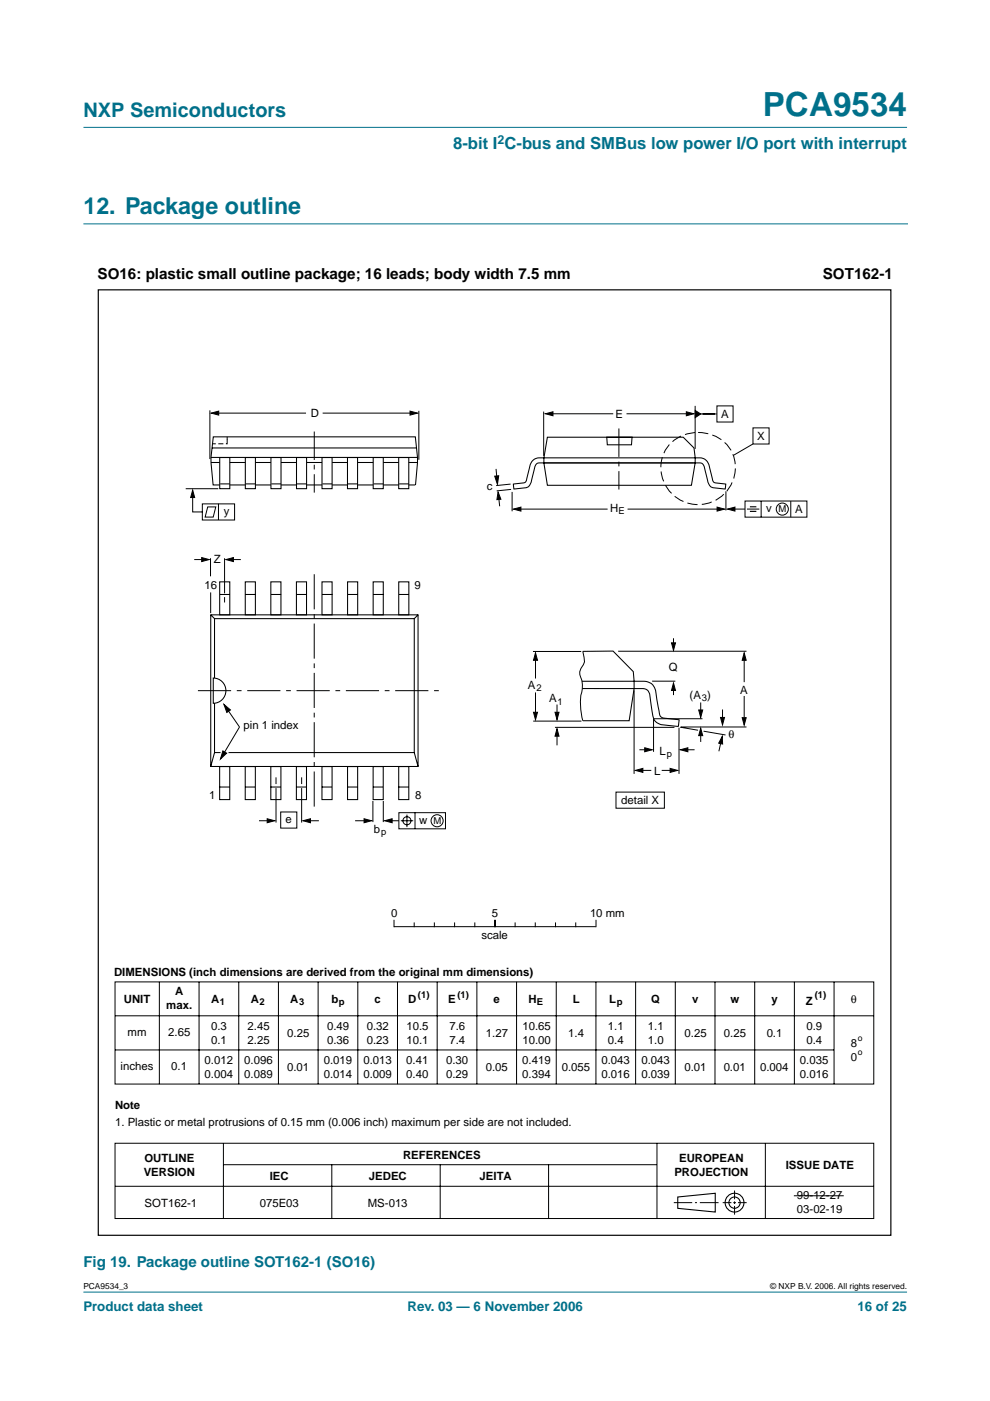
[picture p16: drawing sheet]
<svg xmlns="http://www.w3.org/2000/svg" width="210mm" height="297mm" viewBox="0 0 210 297" stroke-linecap="round" stroke-linejoin="round" font-family="sans-serif">
<defs><g id="words">
<text font-size="7.1" fill="#00708a" x="161.7" y="24.7">PCA9534</text>
<text font-size="4.9" fill="#00708a" x="17.7" y="45.5">12. Package outline</text>
<text font-size="4.2" fill="#00708a" x="17.7" y="24.9">NXP Semiconductors</text>
<text font-size="3.5" fill="#00708a" x="96.1" y="31.6">8-bit I C-bus and SMBus low power I/O port with interrupt</text>
<g font-size="3.2">
<text x="20.7" y="59.1">SO16: plastic small outline package; 16 leads; body width 7.5 mm</text>
<text x="174.5" y="59.1">SOT162-1</text>
</g>
<text font-size="3.2" fill="#00708a" x="17.7" y="268.7">Fig 19. Package outline SOT162-1 (SO16)</text>
<g font-size="2.8" fill="#00708a">
<text x="17.7" y="278">Product data sheet</text>
<text x="86.4" y="278">Rev. 03 — 6 November 2006</text>
<text x="181.8" y="278">16 of 25</text>
</g>
<text font-size="2.6" fill="#00708a" x="105.5" y="30.5">2</text>
<g font-size="2.4">
<text x="65.9" y="88.4">D</text>
<text x="130.5" y="88.6">E</text>
<text x="152.9" y="88.7">A</text>
<text x="160.5" y="93.3">X</text>
<text x="103.2" y="103.9">c</text>
<text x="47.5" y="109.3">y</text>
<text x="129.4" y="108.6">H</text>
<text x="162.4" y="108.7">v</text>
<text x="168.6" y="108.8">A</text>
<text x="45.3" y="119.5">Z</text>
<text x="43.3" y="124.9">16</text>
<text x="87.9" y="124.9">9</text>
<text x="141.8" y="142.3">Q</text>
<text x="111.9" y="146">A</text>
<text x="116.4" y="148.9">A</text>
<text x="146.2" y="148.2">(A )</text>
<text x="157" y="147.1">A</text>
<text x="51.6" y="154.6">pin 1 index</text>
<text x="139.8" y="160">L</text>
<text x="154.4" y="156.4">θ</text>
<text x="138.7" y="164.2">L</text>
<text x="44.3" y="169.5">1</text>
<text x="88" y="169.5">8</text>
<text x="131.7" y="170.5">detail X</text>
<text x="60.6" y="174.6">e</text>
<text x="79.2" y="176.6">b</text>
<text x="88.9" y="174.7">w</text>
<text x="83" y="194.4">0</text>
<text x="104.2" y="194.4">5</text>
<text x="125.1" y="194.4">10 mm</text>
<text x="102.1" y="199.1">scale</text>
<text x="24.2" y="207">DIMENSIONS (inch dimensions are derived from the original mm dimensions)</text>
<text x="26.2" y="212.7">UNIT</text>
<text x="35.3" y="214">max.</text>
<text x="37.1" y="211">A</text>
<text x="44.8" y="212.7">A</text>
<text x="53.2" y="212.7">A</text>
<text x="61.5" y="212.7">A</text>
<text x="70.3" y="212.7">b</text>
<text x="79.4" y="212.7">c</text>
<text x="86.5" y="212.7">D</text>
<text x="95" y="212.7">E</text>
<text x="104.7" y="212.7">e</text>
<text x="112.1" y="212.7">H</text>
<text x="121.4" y="212.7">L</text>
<text x="129.2" y="212.7">L</text>
<text x="138.1" y="212.7">Q</text>
<text x="146.7" y="212.7">v</text>
<text x="154.9" y="212.7">w</text>
<text x="163.6" y="212.7">y</text>
<text x="170.8" y="213.2">Z</text>
<text x="180.4" y="212.7">θ</text>
<text x="27.1" y="219.6">mm</text>
<text x="35.7" y="219.6">2.65</text>
<text x="44.8" y="218.4">0.3</text>
<text x="44.8" y="221.3">0.1</text>
<text x="52.5" y="218.4">2.45</text>
<text x="52.5" y="221.3">2.25</text>
<text x="60.9" y="219.9">0.25</text>
<text x="69.3" y="218.4">0.49</text>
<text x="69.3" y="221.3">0.36</text>
<text x="77.8" y="218.4">0.32</text>
<text x="77.8" y="221.3">0.23</text>
<text x="86.2" y="218.4">10.5</text>
<text x="86.2" y="221.3">10.1</text>
<text x="95.3" y="218.4">7.6</text>
<text x="95.3" y="221.3">7.4</text>
<text x="103" y="219.9">1.27</text>
<text x="110.8" y="218.4">10.65</text>
<text x="110.8" y="221.3">10.00</text>
<text x="120.5" y="219.9">1.4</text>
<text x="128.9" y="218.4">1.1</text>
<text x="128.9" y="221.3">0.4</text>
<text x="137.4" y="218.4">1.1</text>
<text x="137.4" y="221.3">1.0</text>
<text x="145.2" y="219.8">0.25</text>
<text x="153.5" y="219.9">0.25</text>
<text x="162.6" y="219.9">0.1</text>
<text x="171" y="218.4">0.9</text>
<text x="171" y="221.3">0.4</text>
<text x="180.4" y="222">8</text>
<text x="25.6" y="226.9">inches</text>
<text x="36.3" y="226.8">0.1</text>
<text x="43.4" y="225.6">0.012</text>
<text x="51.8" y="225.6">0.096</text>
<text x="60.9" y="227.1">0.01</text>
<text x="68.6" y="225.6">0.019</text>
<text x="77.1" y="225.6">0.013</text>
<text x="86.1" y="225.6">0.41</text>
<text x="94.6" y="225.6">0.30</text>
<text x="103" y="227.1">0.05</text>
<text x="110.7" y="225.6">0.419</text>
<text x="119.1" y="227.1">0.055</text>
<text x="127.5" y="225.6">0.043</text>
<text x="136" y="225.6">0.043</text>
<text x="145.1" y="227.1">0.01</text>
<text x="153.4" y="227.1">0.01</text>
<text x="161.2" y="227.1">0.004</text>
<text x="169.6" y="225.6">0.035</text>
<text x="180.4" y="224.9">0</text>
<text x="43.4" y="228.6">0.004</text>
<text x="51.8" y="228.6">0.089</text>
<text x="68.6" y="228.6">0.014</text>
<text x="77.1" y="228.6">0.009</text>
<text x="86.1" y="228.6">0.40</text>
<text x="94.6" y="228.6">0.29</text>
<text x="110.7" y="228.6">0.394</text>
<text x="127.5" y="228.6">0.016</text>
<text x="136" y="228.6">0.039</text>
<text x="169.6" y="228.6">0.016</text>
<text x="24.4" y="235.1">Note</text>
<text x="24.4" y="238.7">1. Plastic or metal protrusions of 0.15 mm (0.006 inch) maximum per side are not included.</text>
<text x="85.5" y="245.6">REFERENCES</text>
<text x="30.5" y="249.3">VERSION</text>
<text x="30.6" y="246.3">OUTLINE</text>
<text x="57.2" y="250.2">IEC</text>
<text x="78.2" y="250.2">JEDEC</text>
<text x="101.7" y="250.2">JEITA</text>
<text x="143" y="249.3">PROJECTION</text>
<text x="144" y="246.3">EUROPEAN</text>
<text x="166.6" y="247.8">ISSUE DATE</text>
<text x="30.7" y="255.8">SOT162-1</text>
<text x="55.1" y="255.8">075E03</text>
<text x="78" y="255.8">MS-013</text>
<text x="169" y="254.3">99-12-27</text>
<text x="169" y="257.2">03-02-19</text>
</g>
<g font-size="2">
<text x="131.1" y="109">E</text>
<text x="165.1" y="108.7">M</text>
<text x="113.7" y="146.5">2</text>
<text x="118.2" y="149.4">1</text>
<text x="148.8" y="148.7">3</text>
<text x="141.4" y="160.5">p</text>
<text x="80.8" y="177.1">p</text>
<text x="91.9" y="174.7">M</text>
<text x="46.6" y="213.2">1</text>
<text x="55" y="213.2">2</text>
<text x="63.4" y="213.2">3</text>
<text x="71.8" y="213.2">p</text>
<text x="88.6" y="211.6">(1)</text>
<text x="97" y="211.6">(1)</text>
<text x="113.8" y="213.2">E</text>
<text x="130.8" y="213.2">p</text>
<text x="172.7" y="211.6">(1)</text>
</g>
<g font-size="1.8">
<text x="181.9" y="220.7">o</text>
<text x="181.9" y="223.7">o</text>
<text x="17.7" y="273.4">PCA9534_3</text>
<text x="163.3" y="273.4">© NXP B.V. 2006. All rights reserved.</text>
</g>
</g></defs>
<g fill="#00708a" stroke="#00708a" stroke-width=".21">
<path d="M17.7 273.9h174.6z"/>
<path d="M17.7 27h174.6z"/>
</g>
<path d="M17.7 47.5h174.7" fill="none" stroke="#00708a" stroke-width=".21"/>
<g fill="none" stroke="#000" stroke-width=".21">
<path d="M44.5 87v10.3M45.2 94.1h.6M45.7 87.6h19.2M46.3 94.1h1.1M48.2 92.6v1.5h-.3M68.4 87.6h19.3M88.8 87.1v10.4M39.4 103.6h6.9M40.9 104.5v4h2M41.2 118.6h2.5M42.9 106.8h6.8v3.5h-6.8zM44 107.5h1.7l-.5 2.1h-1.7z"/>
<path d="M44.6 118.4v3.8M46.3 106.8v3.5M47.6 118.4v7.4M48.5 118.6h2.6M47.6 126.6v1.1M54.9 174h2.6M58.5 164.8v1.4M58.5 167.1v7.3M59.5 172.2h3.4v3.4h-3.4zM64 164.8v1.4M64 167.1v7.3M65 174h2.6"/>
<path d="M75.3 174h2.3M79.1 169.8v4.5M81.3 169.8v4.5M82.4 174h2.2M84.6 172.3h9.9v3.4h-9.9zM85 174h2.6M86.3 172.7v2.7M88 172.3v3.4M130.6 167.9h10.3v3.5h-10.3zM24.4 208.2h160.9v21.6h-160.9zM24.4 215.4h160.8M33.8 208.2v21.6"/>
<path d="M42.2 208.2v21.6M50.6 208.2v21.6M59 208.2v21.6M67.4 208.2v21.6M75.9 208.2v21.6M84.3 208.2v21.6M92.7 208.2v21.6M101.1 208.2v21.6M109.5 208.2v21.6M117.9 208.2v21.6M126.4 208.2v21.6M134.8 208.2v21.6"/>
<path d="M143.2 208.2v21.6M151.6 208.2v21.6M160 208.2v21.6M168.4 208.2v21.6M176.8 208.2v21.6M24.4 222.6h152.4M24.4 242.4h160.9v16h-160.9zM24.4 251.5h160.9M47.4 242.4v16M47.4 246.9h91.8M70.3 246.9v11.5M93.3 246.9v11.5"/>
<path d="M116.3 246.9v11.5M139.3 242.4v16M142.9 255h3.9M147.3 255h.5M148.4 255h3.9M153.2 255h1.9M155.5 255h.5M155.7 252.4v1.9M155.7 254.7v.5M155.7 255.7v1.8M156.5 255h1.8M162.3 242.4v16"/>
<path d="M168.3 253.5h10.6"/>
<circle cx="86.3" cy="174" r=".86"/>
<circle cx="92.7" cy="174" r="1.28"/>
</g>
<g fill="none" stroke="#000" stroke-width=".23">
<path d="M143.7 253.8l7.9-.8v4l-7.9-.8z"/>
<circle cx="155.7" cy="255" r="1.99"/>
<circle cx="155.7" cy="255" r="1.2"/>
</g>
<path d="M44.8 87.6l1.6-.4v.8zM86.9 87.2l1.6 .4-1.6 .4zM40.9 103.9l.4 1.6h-.9zM42.8 118.2l1.5 .4-1.5 .5zM47.9 118.6l1.6-.4v.9zM56.6 173.6l1.6 .4-1.6 .4zM64.2 174l1.6-.4v.8zM77.2 173.6l1.6 .4-1.6 .4zM81.6 174l1.5-.4v.8z" fill="#000" stroke="#000" stroke-width=".21"/>
<path d="M44.7 130.4h43.9v32.1h-43.9zM44.7 130.4l.8 .8M88.6 130.4l-.8 .8M45.2 143.8a2.68 2.68 0 0 1 2.7 2.6 2.68 2.68 0 0 1-2.7 2.7zM45.5 143.8v-12.6h42.3v28.4h-42.3v-10.5M45.5 159.6l-.8 2.9M87.8 159.6l.8 2.9" fill="none" stroke="#000" stroke-width=".22"/>
<path d="M42 146.4h51.1" fill="none" stroke="#000" stroke-width=".21" stroke-dasharray="7 1.2 1 1.2" stroke-linecap="butt"/>
<path d="M66.6 121.7v49.8" fill="none" stroke="#000" stroke-width=".21" stroke-dasharray="7.4 1 1 1" stroke-linecap="butt"/>
<path d="M66.6 91.5v12.9" fill="none" stroke="#000" stroke-width=".21" stroke-dasharray="6 1 1 1" stroke-linecap="butt"/>
<path d="M46.9 158.7l1.7 .9-2.1 1.8z" fill="#fff"/>
<path d="M44.7 125.6v4.4M47.5 149.4l3.3 4.7-4.1 6.8" fill="none" stroke="#000" stroke-width=".21"/>
<path d="M47.3 159.2l.8 .5-1.4 1.2zM47.5 149.4l1.4 1.1-.8 .6z" fill="#000" stroke="#000" stroke-width=".21"/>
<g fill="none" stroke="#000" stroke-width=".22">
<path d="M44.7 98.1h43.8M44.9 95h43.4M88 102.8h-42.8l-.5-5.8 .5-4.4h42.9l.4 4.4-.4 5.8M46.6 123.4h2.1v7h-2.1zM46.7 126h2.1M52 123.4h2.1v7h-2.1zM52.1 126h2.1M57.4 123.4h2.2v7h-2.2zM57.5 126h2.1M62.8 123.4h2.2v7h-2.2zM62.9 126h2.1M68.3 123.4h2.1v7h-2.1z"/>
<path d="M68.4 126h2M73.7 123.4h2.1v7h-2.1zM73.8 126h2.1M79.1 123.4h2.2v7h-2.2zM79.2 126h2.1M84.5 123.4h2.2v7h-2.2zM84.6 126h2.1M46.5 166.9h2.1M46.6 162.5h2.1v7h-2.1zM52 166.9h2M52 162.5h2.1v7h-2.1zM57.4 166.9h2.1"/>
<path d="M57.4 162.5h2.2v7h-2.2zM62.8 166.9h2.1M62.8 162.5h2.2v7h-2.2zM68.2 166.9h2.1M68.3 162.5h2.1v7h-2.1zM73.7 166.9h2M73.7 162.5h2.1v7h-2.1zM79.1 166.9h2.1M79.1 162.5h2.2v7h-2.2zM84.5 166.9h2.1M84.5 162.5h2.2v7h-2.2z"/>
</g>
<path d="M84.5 97h2.2v6.6h-2.2z" fill="#fff" stroke="#000" stroke-width=".22"/>
<path d="M84.6 102.6h2.1" fill="none" stroke="#000" stroke-width=".22"/>
<path d="M79.1 97h2.2v6.6h-2.2z" fill="#fff" stroke="#000" stroke-width=".22"/>
<path d="M79.2 102.6h2.1" fill="none" stroke="#000" stroke-width=".22"/>
<path d="M73.7 97h2.1v6.6h-2.1z" fill="#fff" stroke="#000" stroke-width=".22"/>
<path d="M73.8 102.6h2" fill="none" stroke="#000" stroke-width=".22"/>
<path d="M68.3 97h2.1v6.6h-2.1z" fill="#fff" stroke="#000" stroke-width=".22"/>
<path d="M68.4 102.6h2" fill="none" stroke="#000" stroke-width=".22"/>
<path d="M62.9 97h2.1v6.6h-2.1z" fill="#fff" stroke="#000" stroke-width=".22"/>
<path d="M63 102.6h2" fill="none" stroke="#000" stroke-width=".22"/>
<path d="M57.4 97h2.2v6.6h-2.2z" fill="#fff" stroke="#000" stroke-width=".22"/>
<path d="M57.5 102.6h2.1" fill="none" stroke="#000" stroke-width=".22"/>
<path d="M52 97h2.2v6.6h-2.2z" fill="#fff" stroke="#000" stroke-width=".22"/>
<path d="M52.1 102.6h2.1" fill="none" stroke="#000" stroke-width=".22"/>
<path d="M46.6 97h2.1v6.6h-2.1z" fill="#fff" stroke="#000" stroke-width=".22"/>
<path d="M44.7 97h43.8M115.3 97.1h32.5a2.21 2.21 0 0 1 2.7 2.1l.4 1.9a1.14 1.14 0 0 0 1.4 1.4l1.6 .1-.1 1-1.7-.1a1.83 1.83 0 0 1-2.2-2l-.2-.8a4.2 4.2 0 0 0-.7-2.4l-.7-.2h-32.9M115.3 97.1h-.4a2.21 2.21 0 0 0-2.6 2.1l-.5 1.9a1.14 1.14 0 0 1-1.4 1.4l-1.5 .1v1l1.8-.1a1.83 1.83 0 0 0 2.1-2l.2-.8a4.2 4.2 0 0 1 .8-2.4l.4-.1 1.3-.1M115.3 98.1h31.8M116.1 92.7h28.8l2.2 2.3 .3 3.1-.8 4.8h-30.5l-.8-4.8v-1zM128.6 92.7h5.4l-.1 1.6h-5.1zM46.7 102.6h2M123.6 138.1l6.4-.1 4.3 4.4 .1 2v1.6l-1 6.8h-9.8M123.4 144.4h12.5a2.65 2.65 0 0 1 3.2 2.8l.5 2.9a3 3 0 0 0 .6 2l.4 .1 3.4 .4-.2 1.4-1.4-.1a5.9 5.9 0 0 1-3.2-.7 4.9 4.9 0 0 1-1.1-3.3l-.1-1a3.5 3.5 0 0 0-.7-2.6l-1.1-.3h-12.8" fill="none" stroke="#000" stroke-width=".22"/>
<g fill="none" stroke="#000" stroke-width=".21">
<path d="M105.2 99.4l.2 2.8M115.3 87.3v9.4M116.4 87.7h13.6M132.8 87.7h13.5M147.4 86.1v9.1M148 87.8h4M152 86.1h3.4v3.4h-3.4zM159.6 90.7h3.5v3.4h-3.5zM159.7 94.1l-4.2 2.4M105.7 104.9l.2 2.4M108.3 102.6l-3.1 .4M108.4 103.8l-3.1 .3"/>
<path d="M108.6 104.3v4.1M109.7 107.9h19.1M133.1 107.9h19.5M153.9 104.2v4M155.1 107.9h2.9M158 106.2h13.1v3.4h-13.1zM158.4 107.9h2.6M161.4 106.2v3.4M167.7 106.2v3.4M113 138.1h10.2M113.5 138.9v5M123.6 138.1l.1 .9a2.61 2.61 0 0 1-.6 2.9 3.2 3.2 0 0 0 .3 2.6l.1 1.1a14.1 14.1 0 0 0-.3 5.7l.4 1.5"/>
<path d="M131.1 138.1h27.2M142.8 135.3v1.9M157.8 139.3v5.3M113.1 152.9h10.2M113.5 146.8v5M117.7 154.2h25.3M118.1 149.4v2.7M118.1 155.5v2.5M134.4 146.4v17.7M135.6 159h1.7M138.3 144.4h4.9M142.8 145.5v1.9"/>
<path d="M144 154.3v9.8M144.2 154.2l3.8 .6M144.4 154.1h13.9M145.2 159h2.1M148.6 148.9v2.3M148.6 155.4v1.9M148.9 152.4h-10.3v7M149.2 155l4.6 .8M153 156.7l-.6 2.6M153.2 150.4v2.6M157.8 147.6v5.2M135.5 163.3h2.6"/>
<path d="M140.3 163.3h2.6M83.5 195.1v1.4M83.6 196.5h42.6M87.8 195.7v.8M92.1 195.7v.8M96.4 195.7v.8M100.7 195.7v.8M104.9 195.1v1.4M109.2 195.7v.8M113.5 195.7v.8M117.8 195.7v.8M122.1 195.7v.8"/>
<path d="M126.4 195.1v1.4"/>
<circle cx="165.9" cy="107.9" r="1.28"/>
</g>
<g fill="#000" stroke="#000" stroke-width=".21">
<path d="M115.7 87.7l1.5-.4v.9zM145.5 87.3l1.6 .4-1.6 .5zM147.4 87l1.2 .8-1.2 .7zM104.9 101l.8-.1-.2 1.8zM105.6 104.3l.6 1.5-.8 .1zM108.9 107.9l1.5-.4v.9zM152 107.5l1.6 .4-1.6 .5zM154.2 107.9l1.6-.4v.9zM113.5 138.4l.5 1.6h-.9zM142.4 136.3h.8l-.4 1.6zM157.8 138.4l.4 1.6h-.8zM113.1 151h.9l-.5 1.6z"/>
<path d="M118.1 154.5l.4 1.6h-.8zM117.7 151h.8l-.4 1.6zM136.7 158.5l1.6 .5-1.6 .4zM142.8 144.8l.4 1.6h-.8zM144.3 159l1.5-.5v.9zM148.6 154.4l.4 1.6h-.9zM148.1 150.5h.9l-.4 1.6zM153.1 156.1l.1 1.7-.8-.2zM152.8 152.1h.8l-.4 1.6zM157.4 152.2h.8l-.4 1.5zM134.7 163.3l1.6-.4v.9zM142.1 162.9l1.6 .4-1.6 .5z"/>
</g>
<path d="M159 107.5h1.4M159 108.4h1.4" fill="none" stroke="#000" stroke-width=".24"/>
<path d="M131.2 90.8v13" fill="none" stroke="#000" stroke-width=".21" stroke-dasharray="6 1 1 1" stroke-linecap="butt"/>
<path d="M142.1 94.1a8.3 8.3 0 0 1 13.1 1.7 7.9 7.9 0 0 1-7.7 11.2 7.9 7.9 0 0 1-6.1-12.1z" fill="none" stroke="#000" stroke-width=".21" stroke-dasharray="2.2 .9" stroke-linecap="butt"/>
<path d="M20.8 61.5h168.1v200.4h-168.1z" fill="none" stroke="#000" stroke-width=".25"/>
<use href="#words"/>
</svg>
